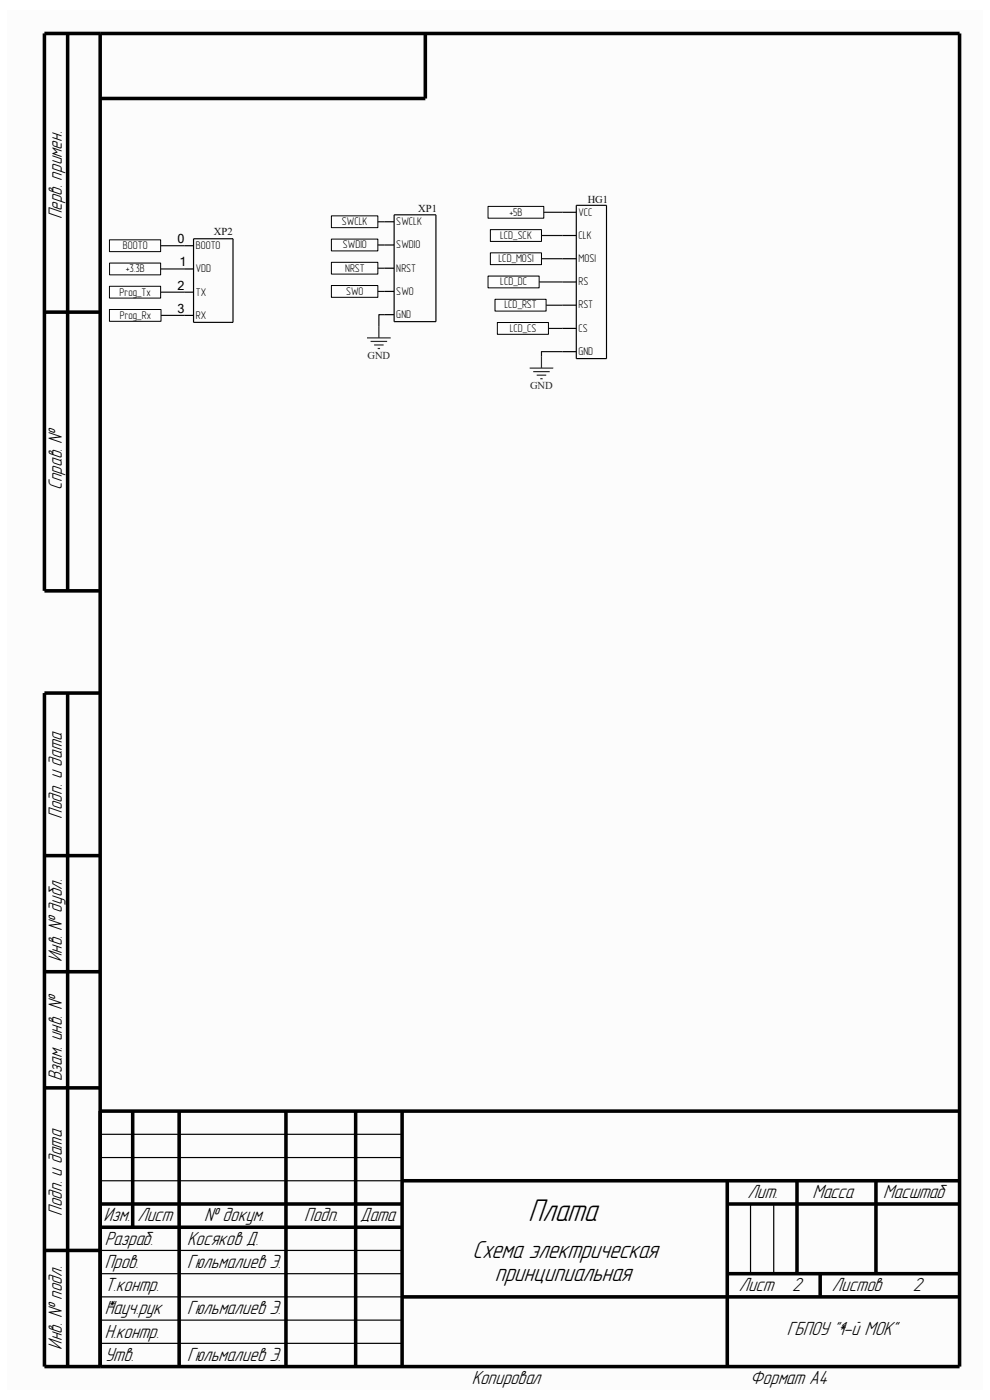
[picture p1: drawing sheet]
<svg xmlns="http://www.w3.org/2000/svg" width="210mm" height="297mm" viewBox="0 0 210 297" stroke-linecap="round" stroke-linejoin="round" font-family="sans-serif">
<defs><g id="words">
<text font-size="7.1" x="112.1" y="259">Плата</text>
<g font-size="5.5">
<text x="100.2" y="266.9">Схема электрическая</text>
<text x="105" y="271.8">принципиальная</text>
</g>
<g font-size="4.3">
<text x="13.1" y="46.5" transform="rotate(-90 13.1 46.5)">Перв. примен.</text>
<text x="13.1" y="103.9" transform="rotate(-90 13.1 103.9)">Справ. №</text>
<text x="13.1" y="173.6" transform="rotate(-90 13.1 173.6)">Подп. и дата</text>
<text x="13.1" y="204.2" transform="rotate(-90 13.1 204.2)">Инв. № дубл.</text>
<text x="13.1" y="229.3" transform="rotate(-90 13.1 229.3)">Взам. инв. №</text>
<text x="13.1" y="257.9" transform="rotate(-90 13.1 257.9)">Подп. и дата</text>
<text x="158.5" y="254.2">Лит.</text>
<text x="172.3" y="254.2">Масса</text>
<text x="187.4" y="254.2">Масштаб</text>
<text x="21.9" y="259.1">Изм.</text>
<text x="29.2" y="259.1">Лист</text>
<text x="43.3" y="259.1">№ докум.</text>
<text x="64.6" y="259.1">Подп.</text>
<text x="76.4" y="259.1">Дата</text>
<text x="22.2" y="269">Пров.</text>
<text x="22.2" y="264">Разраб.</text>
<text x="39.7" y="269">Гюльмалиев Э.</text>
<text x="39.7" y="264">Косяков Д.</text>
<text x="22.2" y="273.9">Т.контр.</text>
<text x="156.7" y="273.9">Лист</text>
<text x="168.1" y="273.9">2</text>
<text x="176.5" y="273.9">Листов</text>
<text x="193.7" y="273.9">2</text>
<text x="22.2" y="278.8">*</text>
<text x="22.2" y="278.8">Науч.рук</text>
<text x="39.7" y="278.8">Гюльмалиев Э.</text>
<text x="13.1" y="286.3" transform="rotate(-90 13.1 286.3)">Инв. № подл.</text>
<text x="22.2" y="283.8">Н.контр.</text>
<text x="166.9" y="283.3">ГБПОУ &quot;1-й МОК&quot;</text>
<text x="177.2" y="283.8">*</text>
<text x="22.2" y="288.7">Утв.</text>
<text x="39.7" y="288.7">Гюльмалиев Э.</text>
<text x="100.1" y="293.6">Копировал</text>
<text x="159.2" y="293.6">Формат А4</text>
</g>
<g font-size="2.7">
<text x="37.7" y="51.6">0</text>
<text x="38.1" y="56.5">1</text>
<text x="37.7" y="61.4">2</text>
<text x="37.7" y="66.3">3</text>
</g>
<g font-size="2.4">
<text x="72.5" y="47.8">SWCLK</text>
<text x="84.1" y="47.8">SWCLK</text>
<text x="108.1" y="45.8">+5В</text>
<text x="122.7" y="45.8">VCC</text>
<text x="26.1" y="52.8">BOOT0</text>
<text x="41.5" y="52.8">BOOT0</text>
<text x="72.7" y="52.7">SWDIO</text>
<text x="84.1" y="52.7">SWDIO</text>
<text x="106.1" y="50.7">LCD_SCK</text>
<text x="122.7" y="50.7">CLK</text>
<text x="26.7" y="57.8">+3.3В</text>
<text x="41.5" y="57.8">VDD</text>
<text x="73.2" y="57.6">NRST</text>
<text x="84.1" y="57.6">NRST</text>
<text x="105.7" y="55.6">LCD_MOSI</text>
<text x="122.7" y="55.6">MOSI</text>
<text x="25.4" y="62.7">Prog_Tx</text>
<text x="41.5" y="62.7">TX</text>
<text x="73.4" y="62.6">SWO</text>
<text x="84.1" y="62.6">SWO</text>
<text x="106.1" y="60.5">LCD_DC</text>
<text x="107" y="65.4">LCD_RST</text>
<text x="122.7" y="60.5">RS</text>
<text x="122.7" y="65.4">RST</text>
<text x="25.4" y="67.6">Prog_Rx</text>
<text x="41.5" y="67.6">RX</text>
<text x="84.1" y="67.5">GND</text>
<text x="108.1" y="70.4">LCD_CS</text>
<text x="122.7" y="70.4">CS</text>
<text x="122.7" y="75.3">GND</text>
</g>
<g font-size="2.2" fill="#0e0e0e">
<text x="88.7" y="45">XP1</text>
<text x="124.7" y="43.1">HG1</text>
<text x="45.4" y="50">XP2</text>
</g>
<g font-size="2.2" fill="#262626">
<text x="77.9" y="76.2">GND</text>
<text x="112.4" y="82.6">GND</text>
</g>
</g></defs>
<path d="M1.5 2.2h207v292.7h-207z" fill-rule="evenodd" fill="#fcfcfc"/>
<g fill="none" stroke="#000" stroke-width=".75" stroke-linecap="butt">
<path d="M14.4 7.1v118.2M21.3 7.1v282.8M90.2 7.1v13.8h-68.9M9.4 66.2h11.8M21.3 125.3h-11.9v-118.2h194.2v282.8h-194.2v-142.9h11.9M14.4 147v142.9M9.4 181.5h11.9M9.4 206.2h11.9M9.4 230.8h11.9M21.3 235.7h182.3M28.2 235.7v24.7M38 235.7v54.2"/>
<path d="M60.7 235.7v54.2M75.4 235.7v54.2M85.3 235.7v54.2M21.3 255.4h64M85.3 250.5h118.3M154.3 255.4h49.3M154.3 250.5v39.4M169.1 250.5v19.7M185.8 250.5v19.7M9.4 265.3h11.9M21.3 260.4h64M85.3 275.1h118.3"/>
<path d="M154.3 270.2h49.3M174 270.2v4.9"/>
</g>
<g fill="none" stroke="#000" stroke-width=".25">
<path d="M39.1 52.1h2M39.1 57.1h2M41.1 50.7h8.3v17.7h-8.3zM81.6 47h2M81.6 52h2M81.6 56.9h2M83.6 45.6h8.9v22.6h-8.9zM39.1 62h2M39.1 66.9h2M81.6 66.8h2M81.6 61.8h2M21.3 250.5h64"/>
<path d="M21.3 245.6h64M21.3 240.6h64M159.2 255.4v14.8M164.1 255.4v14.8M21.3 275.1h64M21.3 270.2h64M21.3 265.3h64M21.3 285h64M21.3 280.1h64"/>
</g>
<path d="M23.2 50.9h10.9v2.5h-10.9z" fill-rule="evenodd" fill="#fefefe"/>
<path d="M23.2 50.9h10.9v2.5h-10.9z" fill="none" stroke="#000" stroke-width=".21"/>
<path d="M23.2 55.8h10.9v2.5h-10.9z" fill-rule="evenodd" fill="#fefefe"/>
<path d="M23.2 55.8h10.9v2.5h-10.9z" fill="none" stroke="#000" stroke-width=".21"/>
<path d="M23.2 60.7h10.9v2.5h-10.9z" fill-rule="evenodd" fill="#fefefe"/>
<path d="M23.2 60.7h10.9v2.5h-10.9z" fill="none" stroke="#000" stroke-width=".21"/>
<path d="M70.3 45.8h9.9v2.5h-9.9z" fill-rule="evenodd" fill="#fefefe"/>
<path d="M70.3 45.8h9.9v2.5h-9.9z" fill="none" stroke="#000" stroke-width=".21"/>
<path d="M77.9 71.7h5M78.6 72.4h3.5M79.4 73.2h2M80.1 73.9h.5M80.4 69.2v2.5" fill="none" stroke="#262626" stroke-width=".25"/>
<path d="M70.3 50.7h9.9v2.5h-9.9z" fill-rule="evenodd" fill="#fefefe"/>
<path d="M70.3 50.7h9.9v2.5h-9.9z" fill="none" stroke="#000" stroke-width=".21"/>
<path d="M70.3 60.6h9.9v2.5h-9.9z" fill-rule="evenodd" fill="#fefefe"/>
<path d="M70.3 60.6h9.9v2.5h-9.9z" fill="none" stroke="#000" stroke-width=".21"/>
<path d="M70.3 55.6h9.9v2.6h-9.9z" fill-rule="evenodd" fill="#fefefe"/>
<path d="M70.3 55.6h9.9v2.6h-9.9z" fill="none" stroke="#000" stroke-width=".21"/>
<path d="M23.2 65.7h11v2.5h-11z" fill-rule="evenodd" fill="#fefefe"/>
<path d="M23.2 65.7h11v2.5h-11z" fill="none" stroke="#000" stroke-width=".21"/>
<path d="M119.3 45h3M119.3 50h3M119.3 54.9h3M119.3 59.8h3M122.3 43.6h6.4v32.5h-6.4zM119.3 74.6h3M119.3 64.7h3M119.3 69.7h3" fill="none" stroke="#000" stroke-width=".25"/>
<path d="M103.5 43.8h11.9v2.5h-11.9z" fill-rule="evenodd" fill="#fefefe"/>
<path d="M103.5 43.8h11.9v2.5h-11.9z" fill="none" stroke="#000" stroke-width=".21"/>
<path d="M105 63.5h10.9v2.5h-10.9z" fill-rule="evenodd" fill="#fefefe"/>
<path d="M105 63.5h10.9v2.5h-10.9z" fill="none" stroke="#000" stroke-width=".21"/>
<path d="M104 48.7h10.9v2.5h-10.9z" fill-rule="evenodd" fill="#fefefe"/>
<path d="M104 48.7h10.9v2.5h-10.9z" fill="none" stroke="#000" stroke-width=".21"/>
<path d="M104 53.6h10.9v2.5h-10.9z" fill-rule="evenodd" fill="#fefefe"/>
<path d="M104 53.6h10.9v2.5h-10.9z" fill="none" stroke="#000" stroke-width=".21"/>
<path d="M103.5 58.6h10.9v2.5h-10.9z" fill-rule="evenodd" fill="#fefefe"/>
<path d="M103.5 58.6h10.9v2.5h-10.9z" fill="none" stroke="#000" stroke-width=".21"/>
<path d="M105.5 68.4h10.8v2.5h-10.8z" fill-rule="evenodd" fill="#fefefe"/>
<path d="M105.5 68.4h10.8v2.5h-10.8z" fill="none" stroke="#000" stroke-width=".21"/>
<g fill="none" stroke="#0e0e0e" stroke-width=".25">
<path d="M34.1 57.1h5M34.1 52.1h5M80.2 52h1.4M80.2 47h1.4M80.2 56.9h1.4M114.4 59.8h4.9M114.9 50h4.4M114.9 54.9h4.4M115.4 45h3.9M34.1 62h5M34.2 66.9h4.9M80.2 61.8h1.4"/>
<path d="M81.6 66.8h-1.2v2.4M115.9 64.7h3.4M116.3 69.7h3M119.3 74.6h-4.4v1"/>
</g>
<path d="M112.4 78.1h5M113.1 78.8h3.5M113.9 79.6h2M114.9 75.6v2.5M114.6 80.3h.5" fill="none" stroke="#262626" stroke-width=".25"/>
<use href="#words"/>
</svg>
